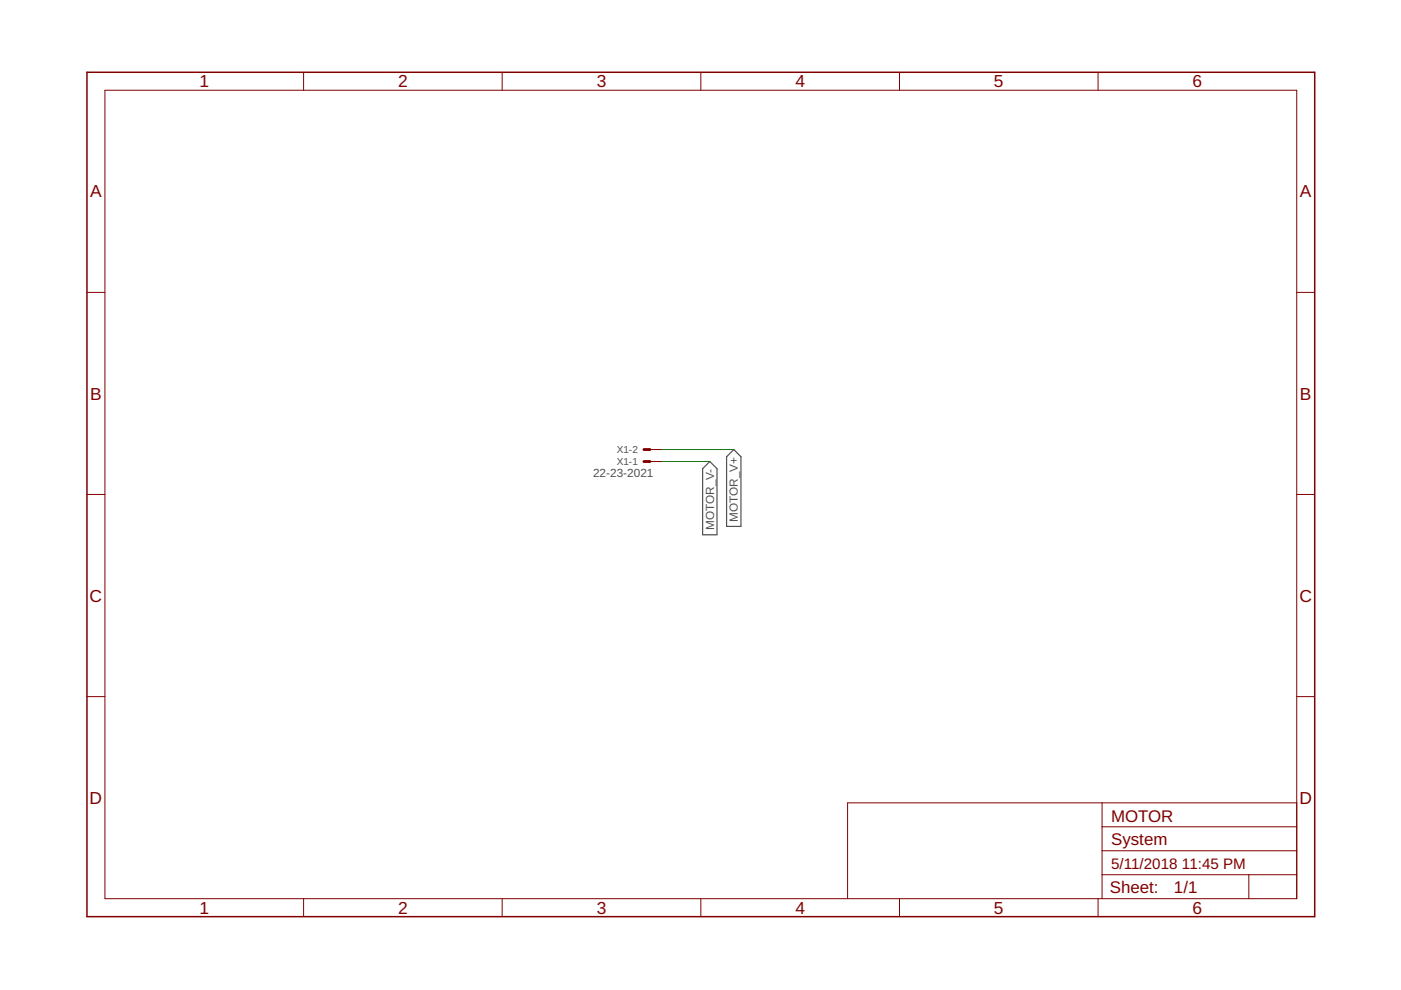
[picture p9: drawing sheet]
<svg xmlns="http://www.w3.org/2000/svg" width="297mm" height="210mm" viewBox="0 0 297 210" stroke-linecap="round" stroke-linejoin="round" font-family="sans-serif">
<defs><g id="words">
<g font-size="3.7" fill="#800000">
<text x="42.3" y="18.5">1</text>
<text x="84.4" y="18.5">2</text>
<text x="126.5" y="18.5">3</text>
<text x="168.6" y="18.5">4</text>
<text x="210.7" y="18.5">5</text>
<text x="252.9" y="18.5">6</text>
<text x="19.1" y="41.9">A</text>
<text x="275.6" y="41.9">A</text>
<text x="19.1" y="84.7">B</text>
<text x="275.6" y="84.7">B</text>
<text x="19" y="127.6">C</text>
<text x="275.5" y="127.6">C</text>
<text x="19" y="170.4">D</text>
<text x="275.5" y="170.4">D</text>
<text x="42.3" y="193.7">1</text>
<text x="84.4" y="193.7">2</text>
<text x="126.5" y="193.7">3</text>
<text x="168.6" y="193.7">4</text>
<text x="210.7" y="193.7">5</text>
<text x="252.9" y="193.7">6</text>
</g>
<g font-size="3.6" fill="#800000">
<text x="235.6" y="174.3">MOTOR</text>
<text x="235.6" y="179.1">System</text>
<text x="235.3" y="189.4">Sheet:</text>
<text x="248.9" y="189.3">1/1</text>
</g>
<g font-size="3.2" fill="#800000">
<text x="235.6" y="184.2">5/11/2018</text>
<text x="250.6" y="184.2">11:45 PM</text>
</g>
<g font-size="2.5" fill="#505050">
<text x="125.7" y="101">22-23-2021</text>
<text x="151.4" y="112.4" transform="rotate(-90 151.4 112.4)">MOTOR_V-</text>
<text x="156.5" y="110.6" transform="rotate(-90 156.5 110.6)">MOTOR_V+</text>
</g>
<g font-size="2.1" fill="#505050">
<text x="130.7" y="98.6">X1-1</text>
<text x="130.7" y="96.1">X1-2</text>
</g>
</g></defs>
<path d="M150.5 97.9l1.5 1.5v14h-3v-14zM155.6 95.3l1.5 1.5v14.8h-3v-14.8z" fill="none" stroke="#505050" stroke-width=".25"/>
<path d="M136.5 97.9h1.3M136.5 95.3h1.3" fill="none" stroke="#800000" stroke-width=".61"/>
<g fill="none" stroke="#800000" stroke-width=".21">
<path d="M22.2 19.1h252.7v171.4h-252.7zM64.4 15.3v3.8M106.5 15.3v3.8M148.6 15.3v3.8M190.7 15.3v3.8M232.8 15.3v3.8M18.4 62h3.8M274.9 62h3.8M137.8 97.9h2.5M137.8 95.3h2.5M18.4 104.8h3.8M274.9 104.8h3.8"/>
<path d="M18.4 147.7h3.8M274.9 147.7h3.8M233.7 170.2v20.3M233.7 175.3h41.2M274.9 170.2h-95.2v20.3M64.4 190.5v3.9M106.5 190.5v3.9M148.6 190.5v3.9M190.7 190.5v3.9M232.8 190.5v3.9M233.7 185.5h41.2M233.7 180.4h41.2"/>
<path d="M264.8 185.5v5"/>
</g>
<path d="M18.4 15.3h260.3v179.1h-260.3z" fill="none" stroke="#800000" stroke-width=".32"/>
<path d="M140.3 95.3h15.3M140.3 97.9h10.2" fill="none" stroke="#008000" stroke-width=".21"/>
<use href="#words"/>
</svg>
